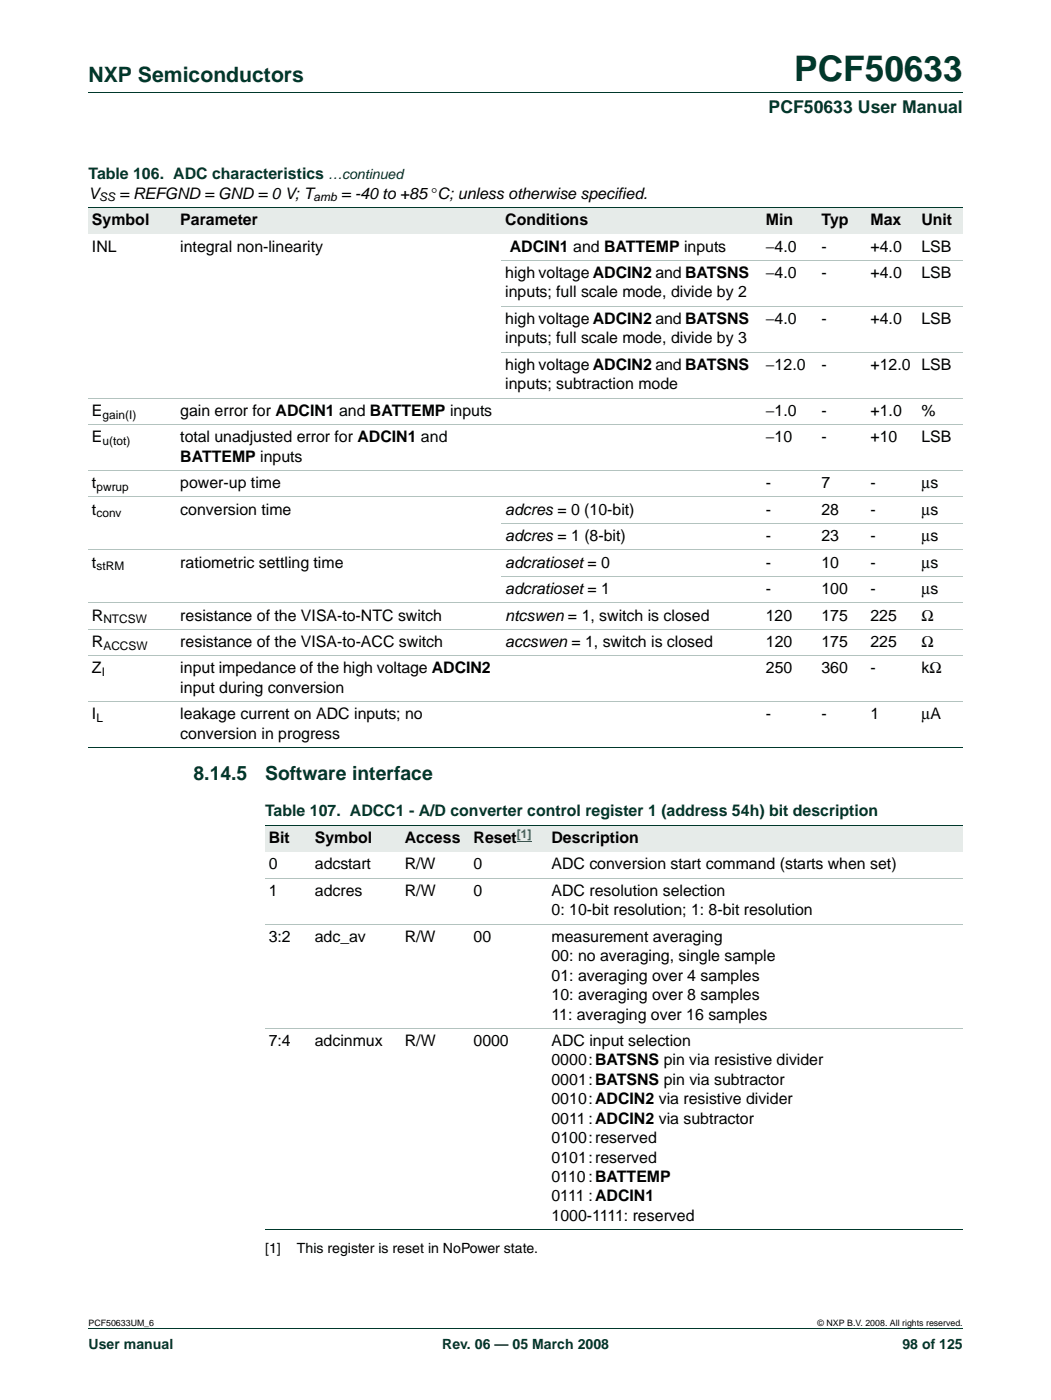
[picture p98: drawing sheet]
<svg xmlns="http://www.w3.org/2000/svg" width="210mm" height="280mm" viewBox="0 0 210 280" stroke-linecap="round" stroke-linejoin="round" font-family="sans-serif">
<defs><g id="words">
<text font-size="7" fill="#00382b" x="158.6" y="16.2">PCF50633</text>
<text font-size="4.2" fill="#00382b" x="17.7" y="16.4">NXP Semiconductors</text>
<g font-size="3.9" fill="#00382b">
<text x="38.7" y="155.9">8.14.5</text>
<text x="53" y="155.9">Software interface</text>
</g>
<text font-size="3.5" fill="#00382b" x="153.5" y="22.6">PCF50633 User Manual</text>
<g font-size="3.2" fill="#00382b">
<text x="17.7" y="35.8">Table 106. ADC characteristics</text>
<text x="53" y="163.2">Table 107. ADCC1 - A/D converter control register 1 (address 54h) bit description</text>
</g>
<g font-size="3.2">
<text x="17.7" y="39.7">V</text>
<text x="23.8" y="39.7">= REFGND = GND = 0 V; T</text>
<text x="68.2" y="39.7">= -40 to +85 °C; unless otherwise specified.</text>
<text x="18.4" y="45">Symbol</text>
<text x="36" y="45">Parameter</text>
<text x="100.9" y="45">Conditions</text>
<text x="153" y="45">Min</text>
<text x="164.1" y="45">Typ</text>
<text x="173.9" y="45">Max</text>
<text x="184" y="45">Unit</text>
<text x="18.4" y="50.3">INL</text>
<text x="36" y="50.3">integral non-linearity</text>
<text x="101.8" y="50.3">ADCIN1 and BATTEMP inputs</text>
<text x="153" y="50.3">−4.0</text>
<text x="164.1" y="50.3">-</text>
<text x="173.9" y="50.3">+4.0</text>
<text x="184" y="50.3">LSB</text>
<text x="100.9" y="55.6">high voltage ADCIN2 and BATSNS</text>
<text x="100.9" y="59.4">inputs; full scale mode, divide by 2</text>
<text x="153" y="55.6">−4.0</text>
<text x="164.1" y="55.6">-</text>
<text x="173.9" y="55.6">+4.0</text>
<text x="184" y="55.6">LSB</text>
<text x="100.9" y="64.7">high voltage ADCIN2 and BATSNS</text>
<text x="153" y="64.7">−4.0</text>
<text x="164.1" y="64.7">-</text>
<text x="173.9" y="64.7">+4.0</text>
<text x="184" y="64.7">LSB</text>
<text x="100.9" y="68.6">inputs; full scale mode, divide by 3</text>
<text x="100.9" y="73.9">high voltage ADCIN2 and BATSNS</text>
<text x="100.9" y="77.8">inputs; subtraction mode</text>
<text x="153" y="73.9">−12.0</text>
<text x="164.1" y="73.9">-</text>
<text x="173.9" y="73.9">+12.0 LSB</text>
<text x="18.4" y="83.1">E</text>
<text x="36" y="83.1">gain error for ADCIN1 and BATTEMP inputs</text>
<text x="153" y="83.1">−1.0</text>
<text x="164.1" y="83.1">-</text>
<text x="173.9" y="83.1">+1.0</text>
<text x="184" y="83.1">%</text>
<text x="18.4" y="88.4">E</text>
<text x="36" y="88.4">total unadjusted error for ADCIN1 and</text>
<text x="153" y="88.4">−10</text>
<text x="164.1" y="88.4">-</text>
<text x="173.9" y="88.4">+10</text>
<text x="184" y="88.4">LSB</text>
<text x="36" y="92.2">BATTEMP inputs</text>
<text x="18.4" y="97.5">t</text>
<text x="36" y="97.5">power-up time</text>
<text x="153" y="97.5">-</text>
<text x="164.1" y="97.5">7</text>
<text x="173.9" y="97.5">-</text>
<text x="184" y="97.5">μs</text>
<text x="18.4" y="102.8">t</text>
<text x="36" y="102.8">conversion time</text>
<text x="100.9" y="102.8">adcres = 0 (10-bit)</text>
<text x="153" y="102.8">-</text>
<text x="164.1" y="102.8">28</text>
<text x="173.9" y="102.8">-</text>
<text x="184" y="102.8">μs</text>
<text x="18.4" y="113.4">t</text>
<text x="36" y="113.4">ratiometric settling time</text>
<text x="100.9" y="108.1">adcres = 1 (8-bit)</text>
<text x="100.9" y="113.4">adcratioset = 0</text>
<text x="153" y="108.1">-</text>
<text x="153" y="113.4">-</text>
<text x="164.1" y="108.1">23</text>
<text x="164.1" y="113.4">10</text>
<text x="173.9" y="108.1">-</text>
<text x="173.9" y="113.4">-</text>
<text x="184" y="108.1">μs</text>
<text x="184" y="113.4">μs</text>
<text x="100.9" y="118.7">adcratioset = 1</text>
<text x="153" y="118.7">-</text>
<text x="164.1" y="118.7">100</text>
<text x="173.9" y="118.7">-</text>
<text x="184" y="118.7">μs</text>
<text x="18.4" y="124">R</text>
<text x="36" y="124">resistance of the VISA-to-NTC switch</text>
<text x="100.9" y="124">ntcswen = 1, switch is closed</text>
<text x="153" y="124">120</text>
<text x="164" y="124">175</text>
<text x="173.8" y="124">225</text>
<text x="184" y="124">Ω</text>
<text x="18.4" y="129.3">R</text>
<text x="36" y="129.3">resistance of the VISA-to-ACC switch</text>
<text x="100.9" y="129.3">accswen = 1, switch is closed</text>
<text x="153" y="129.3">120</text>
<text x="164" y="129.3">175</text>
<text x="173.8" y="129.3">225</text>
<text x="184" y="129.3">Ω</text>
<text x="18.4" y="134.6">Z</text>
<text x="36" y="134.6">input impedance of the high voltage ADCIN2</text>
<text x="153" y="134.6">250</text>
<text x="164.1" y="134.6">360</text>
<text x="173.9" y="134.6">-</text>
<text x="184" y="134.6">kΩ</text>
<text x="18.4" y="143.8">I</text>
<text x="36" y="138.5">input during conversion</text>
<text x="36" y="143.8">leakage current on ADC inputs; no</text>
<text x="153" y="143.8">-</text>
<text x="164.1" y="143.8">-</text>
<text x="173.9" y="143.8">1</text>
<text x="184" y="143.8">μA</text>
<text x="36" y="147.6">conversion in progress</text>
<text x="53.7" y="168.4">Bit</text>
<text x="53.7" y="173.7">0</text>
<text x="62.9" y="173.7">adcstart</text>
<text x="62.9" y="168.4">Symbol</text>
<text x="80.8" y="173.7">R/W</text>
<text x="80.9" y="168.4">Access</text>
<text x="94.6" y="173.7">0</text>
<text x="94.6" y="168.4">Reset</text>
<text x="110.1" y="173.7">ADC conversion start command (starts when set)</text>
<text x="110.2" y="168.4">Description</text>
<text x="53.7" y="179">1</text>
<text x="62.9" y="179">adcres</text>
<text x="80.9" y="179">R/W</text>
<text x="94.6" y="179">0</text>
<text x="110.1" y="179">ADC resolution selection</text>
<text x="110.2" y="182.9">0: 10-bit resolution; 1: 8-bit resolution</text>
<text x="53.7" y="188.2">3:2</text>
<text x="62.9" y="188.2">adc_av</text>
<text x="80.8" y="188.2">R/W</text>
<text x="94.6" y="188.2">00</text>
<text x="110.1" y="188.2">measurement averaging</text>
<text x="110.2" y="192.1">00: no averaging, single sample</text>
<text x="110.2" y="196">01: averaging over 4 samples</text>
<text x="110.2" y="199.9">10: averaging over 8 samples</text>
<text x="110.2" y="203.7">11: averaging over 16 samples</text>
<text x="53.7" y="209">7:4</text>
<text x="62.9" y="209">adcinmux</text>
<text x="80.9" y="209">R/W</text>
<text x="94.6" y="209">0000</text>
<text x="110.1" y="209">ADC input selection</text>
<text x="110.2" y="212.9">0000:BATSNS pin via resistive divider</text>
<text x="110.2" y="216.8">0001:BATSNS pin via subtractor</text>
<text x="110.2" y="220.7">0010:ADCIN2 via resistive divider</text>
<text x="110.2" y="224.5">0011 :ADCIN2 via subtractor</text>
<text x="110.2" y="228.4">0100:reserved</text>
<text x="110.2" y="232.3">0101:reserved</text>
<text x="110.2" y="236.2">0110 :BATTEMP</text>
<text x="110.2" y="240.1">0111 :ADCIN1</text>
<text x="110.2" y="243.9">1000-1111: reserved</text>
</g>
<g font-size="2.8" fill="#00382b">
<text x="65.5" y="35.8">…continued</text>
<text x="17.7" y="269.5">User manual</text>
<text x="88.3" y="269.5">Rev. 06 — 05 March 2008</text>
<text x="180.2" y="269.5">98 of 125</text>
</g>
<g font-size="2.8">
<text x="53" y="250.4">[1]</text>
<text x="59.3" y="250.4">This register is reset in NoPower state.</text>
</g>
<g font-size="2.4">
<text x="19.8" y="40.3">SS</text>
<text x="62.6" y="40.3">amb</text>
<text x="20.5" y="83.7">gain(I)</text>
<text x="20.5" y="88.9">u(tot)</text>
<text x="19.3" y="98.1">pwrup</text>
<text x="19.3" y="103.4">conv</text>
<text x="19.3" y="114">stRM</text>
<text x="20.7" y="124.6">NTCSW</text>
<text x="20.7" y="129.9">ACCSW</text>
<text x="20.3" y="135.1">I</text>
<text x="19.3" y="144.3">L</text>
</g>
<text font-size="2.4" fill="#00f" x="103.2" y="167.5">[1]</text>
<g font-size="1.8">
<text x="17.7" y="264.9">PCF50633UM_6</text>
<text x="163.3" y="264.9">© NXP B.V. 2008. All rights reserved.</text>
</g>
</g></defs>
<path d="M17.7 18.5h174.6M17.7 265.5h174.6" fill="none" stroke="#00382b" stroke-width=".2"/>
<g fill="#e6ebe9">
<path d="M17.7 41.4h17.6v5.3h-17.6z"/>
<path d="M35.3 41.4h64.9v5.3h-64.9z"/>
<path d="M100.2 41.4h51.5v5.3h-51.5z"/>
<path d="M151.7 41.4h11.6v5.3h-11.6z"/>
<path d="M163.3 41.4h9.8v5.3h-9.8z"/>
<path d="M173.1 41.4h10.2v5.3h-10.2z"/>
<path d="M183.3 41.4h9v5.3h-9z"/>
</g>
<path d="M17.7 41.4h174.6M17.7 149.4h174.6" fill="none" stroke="#00382b" stroke-width=".2"/>
<g fill="none" stroke="#b3c3bf" stroke-width=".2">
<path d="M100.2 52h92.1M17.7 79.5h174.6M100.2 61.2h92.1M100.2 70.4h92.1M17.7 84.8h174.6M17.7 94h174.6M17.7 99.3h174.6M17.7 109.9h174.6M100.2 104.6h92.1M100.2 115.2h92.1M17.7 120.5h174.6M17.7 125.8h174.6"/>
<path d="M17.7 131h174.6M17.7 140.2h174.6"/>
</g>
<g fill="#e6ebe9">
<path d="M53 164.9h9.2v5.3h-9.2z"/>
<path d="M62.2 164.9h18v5.3h-18z"/>
<path d="M80.2 164.9h13.7v5.3h-13.7z"/>
<path d="M93.9 164.9h15.6v5.3h-15.6z"/>
</g>
<path d="M103.2 168.2h2.9" fill="none" stroke="#00f" stroke-width=".2"/>
<path d="M109.5 164.9h82.8v5.3h-82.8z" fill="#e6ebe9"/>
<path d="M53 164.9h139.3M53 245.7h139.3" fill="none" stroke="#00382b" stroke-width=".2"/>
<path d="M53 175.5h139.3M53 184.7h139.3M53 205.5h139.3" fill="none" stroke="#b3c3bf" stroke-width=".2"/>
<use href="#words"/>
</svg>
